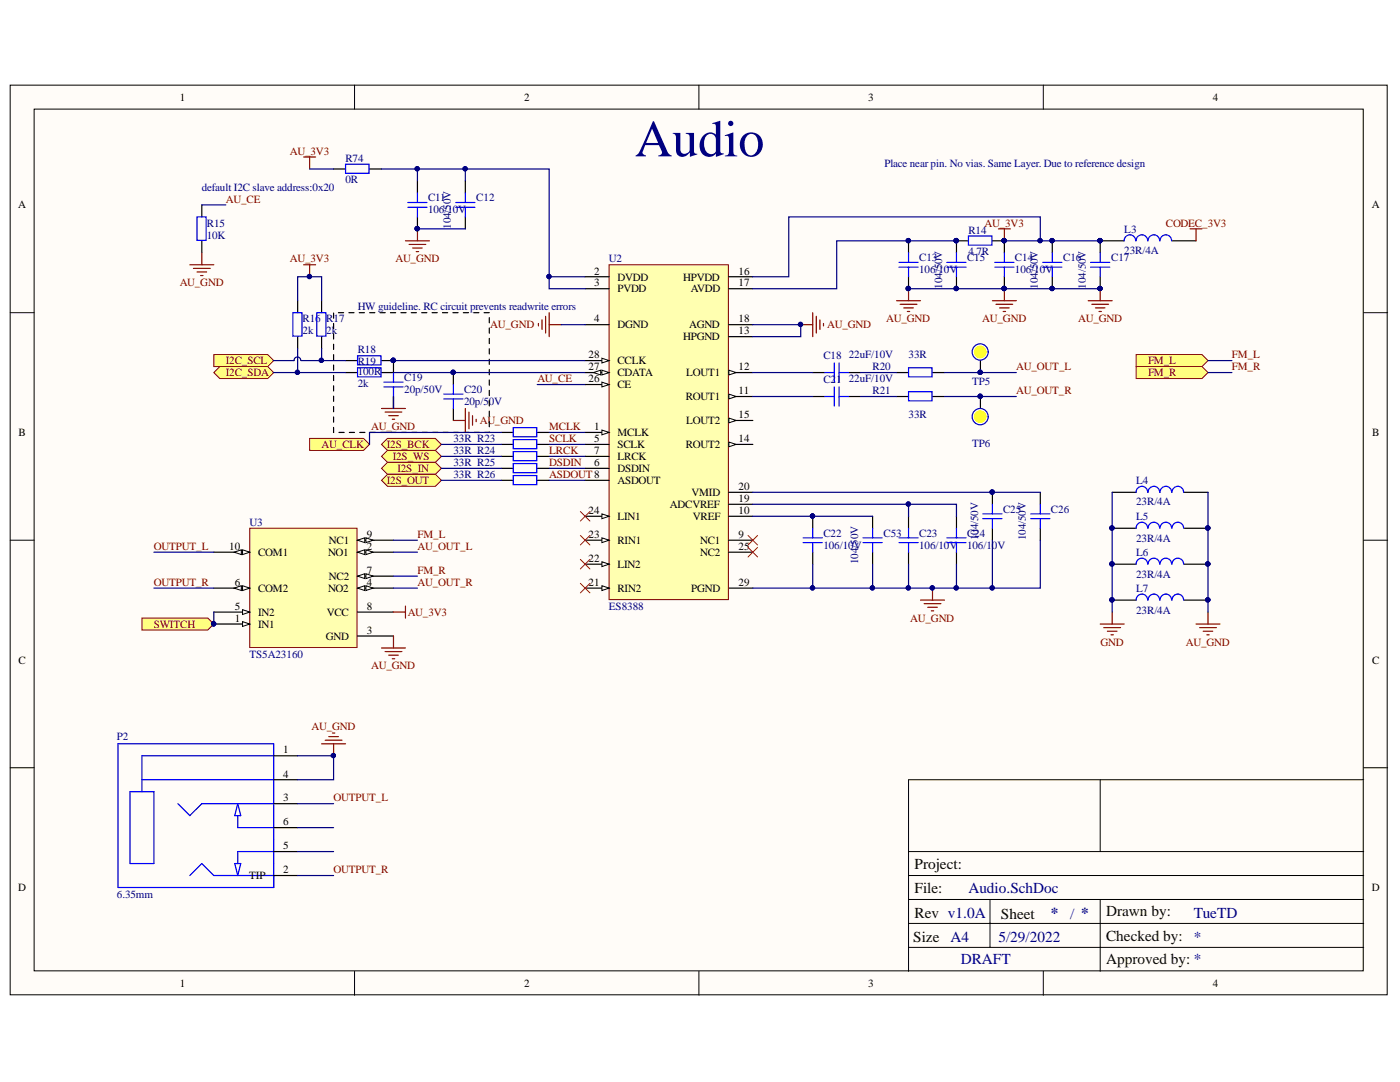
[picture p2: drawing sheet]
<svg xmlns="http://www.w3.org/2000/svg" width="279mm" height="216mm" viewBox="0 0 279 216" stroke-linecap="round" stroke-linejoin="round" font-family="sans-serif">
<defs><g id="words">
<text font-size="10.4" fill="#000080" x="126.7" y="31.2">Audio</text>
<g font-size="3" fill="#080d02">
<text x="182.5" y="173.3">Project:</text>
<text x="182.5" y="178.1">File:</text>
<text x="182.5" y="183.1">Rev v1.0A</text>
<text x="199.8" y="183.4">Sheet</text>
<text x="220.7" y="182.9">Drawn by:</text>
<text x="182.3" y="187.9">Size</text>
<text x="220.7" y="187.7">Checked by:</text>
<text x="220.7" y="192.4">Approved by: *</text>
</g>
<g font-size="3" fill="#000080">
<text x="193.3" y="178.1">Audio.SchDoc</text>
<text x="209.7" y="183.1">*</text>
<text x="213.5" y="183.4">/ *</text>
<text x="238.2" y="183.1">TueTD</text>
<text x="189.7" y="187.9">A4</text>
<text x="199.3" y="187.9">5/29/2022</text>
<text x="238.2" y="187.9">*</text>
<text x="191.7" y="192.4">DRAFT</text>
</g>
<g font-size="2.2">
<text x="35.9" y="20.1">1</text>
<text x="104.6" y="20.1">2</text>
<text x="173.3" y="20.1">3</text>
<text x="242.1" y="20.1">4</text>
<text x="3.6" y="41.6">A</text>
<text x="273.8" y="41.6">A</text>
<text x="118.6" y="54.8">2</text>
<text x="118.6" y="57.2">3</text>
<text x="123.2" y="56">DVDD</text>
<text x="123.2" y="58.3">PVDD</text>
<text x="136.3" y="56">HPVDD</text>
<text x="137.9" y="58.3">AVDD</text>
<text x="147.4" y="54.8">16</text>
<text x="147.4" y="57.2">17</text>
<text x="118.6" y="64.3">4</text>
<text x="123.2" y="65.5">DGND</text>
<text x="137.5" y="65.5">AGND</text>
<text x="147.4" y="64.3">18</text>
<text x="117.5" y="71.4">28</text>
<text x="136.3" y="67.9">HPGND</text>
<text x="147.4" y="66.7">13</text>
<text x="117.5" y="73.9">27</text>
<text x="117.5" y="76.3">26</text>
<text x="123.2" y="72.7">CCLK</text>
<text x="123.2" y="75.1">CDATA</text>
<text x="123.2" y="77.4">CE</text>
<text x="136.9" y="75.1">LOUT1</text>
<text x="147.4" y="73.9">12</text>
<text x="136.8" y="79.8">ROUT1</text>
<text x="147.4" y="78.6">11</text>
<text x="147.4" y="83.4">15</text>
<text x="3.7" y="87">B</text>
<text x="118.6" y="85.8">1</text>
<text x="118.6" y="88.2">5</text>
<text x="123.2" y="87">MCLK</text>
<text x="123.2" y="89.4">SCLK</text>
<text x="136.8" y="89.4">ROUT2</text>
<text x="136.9" y="84.6">LOUT2</text>
<text x="147.4" y="88.2">14</text>
<text x="273.9" y="87">B</text>
<text x="118.6" y="90.6">7</text>
<text x="118.6" y="93">6</text>
<text x="123.2" y="91.8">LRCK</text>
<text x="123.2" y="94.2">DSDIN</text>
<text x="123.2" y="96.6">ASDOUT</text>
<text x="133.7" y="101.4">ADCVREF</text>
<text x="138" y="99">VMID</text>
<text x="147.4" y="97.7">20</text>
<text x="147.4" y="100.2">19</text>
<text x="73.2" y="107.3">9</text>
<text x="117.5" y="102.6">24</text>
<text x="117.5" y="107.3">23</text>
<text x="123.2" y="103.7">LIN1</text>
<text x="138.3" y="103.7">VREF</text>
<text x="147.4" y="102.6">10</text>
<text x="147.4" y="107.3">9</text>
<text x="45.8" y="109.7">10</text>
<text x="51.5" y="110.9">COM1</text>
<text x="65.5" y="110.9">NO1</text>
<text x="65.6" y="108.6">NC1</text>
<text x="73.2" y="109.7">2</text>
<text x="117.5" y="112.1">22</text>
<text x="123.2" y="108.6">RIN1</text>
<text x="123.2" y="113.3">LIN2</text>
<text x="139.7" y="108.6">NC1</text>
<text x="139.7" y="110.9">NC2</text>
<text x="147.4" y="109.7">25</text>
<text x="46.9" y="116.8">6</text>
<text x="51.5" y="118.1">COM2</text>
<text x="65.5" y="118.1">NO2</text>
<text x="65.6" y="115.7">NC2</text>
<text x="73.2" y="116.8">4</text>
<text x="73.2" y="114.5">7</text>
<text x="117.5" y="116.8">21</text>
<text x="123.2" y="118.1">RIN2</text>
<text x="137.9" y="118.1">PGND</text>
<text x="147.4" y="116.8">29</text>
<text x="46.9" y="124">1</text>
<text x="46.9" y="121.7">5</text>
<text x="51.5" y="125.2">IN1</text>
<text x="51.5" y="122.8">IN2</text>
<text x="65.2" y="122.8">VCC</text>
<text x="73.2" y="121.7">8</text>
<text x="65" y="127.7">GND</text>
<text x="73.2" y="126.5">3</text>
<text x="3.7" y="132.4">C</text>
<text x="273.9" y="132.4">C</text>
<text x="56.5" y="155.1">4</text>
<text x="56.5" y="150.3">1</text>
<text x="56.5" y="159.9">3</text>
<text x="56.5" y="164.7">6</text>
<text x="56.5" y="169.4">5</text>
<text x="3.6" y="177.8">D</text>
<text x="49.7" y="175.4">TIP</text>
<text x="56.5" y="174.2">2</text>
<text x="273.8" y="177.8">D</text>
<text x="35.9" y="196.9">1</text>
<text x="104.6" y="196.9">2</text>
<text x="173.3" y="196.9">3</text>
<text x="242.1" y="196.9">4</text>
</g>
<g font-size="2.2" fill="#800000">
<text x="57.8" y="30.9">AU_3V3</text>
<text x="45.1" y="40.4">AU_CE</text>
<text x="196.5" y="45.2">AU_3V3</text>
<text x="232.7" y="45.2">CODEC_3V3</text>
<text x="57.8" y="52.3">AU_3V3</text>
<text x="78.9" y="52.3">AU_GND</text>
<text x="35.9" y="57.2">AU_GND</text>
<text x="97.9" y="65.5">AU_GND</text>
<text x="165.1" y="65.5">AU_GND</text>
<text x="176.8" y="64.3">AU_GND</text>
<text x="196" y="64.3">AU_GND</text>
<text x="215.2" y="64.3">AU_GND</text>
<text x="245.9" y="71.4">FM_L</text>
<text x="45.1" y="72.7">I2C_SCL</text>
<text x="45.1" y="75.1">I2C_SDA</text>
<text x="107.2" y="76.3">AU_CE</text>
<text x="202.8" y="73.9">AU_OUT_L</text>
<text x="229.1" y="72.7">FM_L</text>
<text x="229.1" y="75.1">FM_R</text>
<text x="245.9" y="73.9">FM_R</text>
<text x="202.8" y="78.6">AU_OUT_R</text>
<text x="64.2" y="89.4">AU_CLK</text>
<text x="74.1" y="85.8">AU_GND</text>
<text x="77.2" y="89.4">I2S_BCK</text>
<text x="95.7" y="84.6">AU_GND</text>
<text x="109.6" y="85.8">MCLK</text>
<text x="109.6" y="88.2">SCLK</text>
<text x="78.4" y="91.8">I2S_WS</text>
<text x="79.3" y="94.2">I2S_IN</text>
<text x="109.6" y="90.6">LRCK</text>
<text x="109.6" y="93">DSDIN</text>
<text x="109.6" y="95.4">ASDOUT8</text>
<text x="77.2" y="96.6">I2S_OUT</text>
<text x="83.3" y="107.3">FM_L</text>
<text x="30.7" y="109.7">OUTPUT_L</text>
<text x="83.3" y="109.7">AU_OUT_L</text>
<text x="30.7" y="116.8">OUTPUT_R</text>
<text x="83.3" y="114.5">FM_R</text>
<text x="83.3" y="116.8">AU_OUT_R</text>
<text x="30.7" y="125.2">SWITCH</text>
<text x="81.4" y="122.8">AU_3V3</text>
<text x="181.7" y="124">AU_GND</text>
<text x="219.6" y="128.8">GND</text>
<text x="236.6" y="128.8">AU_GND</text>
<text x="74.1" y="133.6">AU_GND</text>
<text x="62.2" y="145.6">AU_GND</text>
<text x="66.6" y="159.9">OUTPUT_L</text>
<text x="66.6" y="174.2">OUTPUT_R</text>
</g>
<g font-size="2.2" fill="#000080">
<text x="68.9" y="32.3">R74</text>
<text x="176.5" y="33.2">Place near pin. No vias. Same Layer. Due to reference design</text>
<text x="40.3" y="38">default I2C slave address:0x20</text>
<text x="68.9" y="36.6">0R</text>
<text x="85.4" y="40.2">C11</text>
<text x="95.1" y="40.2">C12</text>
<text x="41.3" y="45.2">R15</text>
<text x="41.3" y="47.6">10K</text>
<text x="85.4" y="42.5">106/10V</text>
<text x="90" y="45.7" transform="rotate(-90 90 45.7)">104/50V</text>
<text x="193.3" y="46.7">R14</text>
<text x="224.4" y="46.4">L3</text>
<text x="121.5" y="52.3">U2</text>
<text x="183.4" y="52.2">C13</text>
<text x="193" y="52.2">C15</text>
<text x="193.3" y="50.9">4.7R</text>
<text x="202.6" y="52.2">C14</text>
<text x="212.2" y="52.2">C16</text>
<text x="221.8" y="52.2">C17</text>
<text x="224.4" y="50.7">23R/4A</text>
<text x="183.4" y="54.5">106/10V</text>
<text x="188" y="57.6" transform="rotate(-90 188 57.6)">104/50V</text>
<text x="202.6" y="54.5">106/10V</text>
<text x="207.1" y="57.6" transform="rotate(-90 207.1 57.6)">104/50V</text>
<text x="216.7" y="57.6" transform="rotate(-90 216.7 57.6)">104/50V</text>
<text x="60.4" y="64.3">R16</text>
<text x="65.1" y="64.3">R17</text>
<text x="71.4" y="61.9">HW guideline. RC circuit prevents readwrite errors</text>
<text x="60.4" y="66.7">2k</text>
<text x="65.1" y="66.7">2k</text>
<text x="71.4" y="70.5">R18</text>
<text x="164.3" y="71.7">C18</text>
<text x="169.4" y="71.4">22uF/10V</text>
<text x="181.3" y="71.4">33R</text>
<text x="71.4" y="74.8">100R</text>
<text x="71.4" y="72.9">R19</text>
<text x="71.4" y="77.2">2k</text>
<text x="80.7" y="76">C19</text>
<text x="164.3" y="76.5">C21</text>
<text x="169.4" y="76.3">22uF/10V</text>
<text x="174.1" y="73.9">R20</text>
<text x="194" y="76.8">TP5</text>
<text x="80.7" y="78.4">20p/50V</text>
<text x="92.6" y="78.4">C20</text>
<text x="92.6" y="80.8">20p/50V</text>
<text x="174.1" y="78.6">R21</text>
<text x="181.3" y="83.4">33R</text>
<text x="90.5" y="88.2">33R R23</text>
<text x="194" y="89.2">TP6</text>
<text x="90.5" y="95.4">33R R26</text>
<text x="90.5" y="93">33R R25</text>
<text x="90.5" y="90.6">33R R24</text>
<text x="226.7" y="96.6">L4</text>
<text x="226.7" y="100.9">23R/4A</text>
<text x="49.8" y="104.9">U3</text>
<text x="164.3" y="107.1">C22</text>
<text x="176.3" y="107.1">C53</text>
<text x="183.4" y="107.1">C23</text>
<text x="193" y="107.1">C24</text>
<text x="195.2" y="107.8" transform="rotate(-90 195.2 107.8)">104/50V</text>
<text x="200.2" y="102.3">C25</text>
<text x="204.8" y="107.8" transform="rotate(-90 204.8 107.8)">104/50V</text>
<text x="209.7" y="102.3">C26</text>
<text x="226.7" y="103.7">L5</text>
<text x="164.3" y="109.5">106/10V</text>
<text x="171.3" y="112.5" transform="rotate(-90 171.3 112.5)">104/50V</text>
<text x="183.4" y="109.5">106/10V</text>
<text x="193" y="109.5">106/10V</text>
<text x="226.7" y="108.1">23R/4A</text>
<text x="226.7" y="110.9">L6</text>
<text x="226.7" y="115.2">23R/4A</text>
<text x="226.7" y="118.1">L7</text>
<text x="121.5" y="121.7">ES8388</text>
<text x="226.7" y="122.4">23R/4A</text>
<text x="49.8" y="131.2">TS5A23160</text>
<text x="23.3" y="147.7">P2</text>
<text x="23.3" y="179.2">6.35mm</text>
</g>
</g></defs>
<g fill="#fffcf8" stroke="#000" stroke-width=".2">
<path d="M2 17h274.8v181.5h-274.8z"/>
<path d="M6.8 21.8h265.3v171.9h-265.3z"/>
</g>
<g fill="none" stroke="#000" stroke-width=".2">
<path d="M70.8 17v4.8M139.5 17v4.8M208.2 17v4.8M2 62.4h4.8M272.2 62.4h4.7M2 107.8h4.8M272.2 107.8h4.7M2 153.2h4.8M219.6 155.6v14.3M272.2 153.2h4.7M272.2 155.6h-90.9v14.3M181.3 174.7h90.9"/>
<path d="M181.3 179.5h90.9M197.6 179.5v9.5M219.6 179.5v14.3M272.2 169.9h-90.9v23.9M70.8 193.8v4.8M139.5 193.8v4.8M181.3 184.3h90.9M181.3 189h90.9M208.2 193.8v4.8"/>
</g>
<path d="M121.6 52.8h23.8v66.8h-23.8z" fill="#ffffb0" stroke="#800000" stroke-width=".2"/>
<path d="M116.8 55.2h4.8M116.8 57.6h4.8M116.8 64.8h4.8M116.8 72h4.8" fill="none" stroke="#000" stroke-width=".24"/>
<path d="M120.1 71.5l1.5 .5-1.5 .4z" fill="#fffcf8"/>
<path d="M120.1 71.5l1.5 .5-1.5 .4z" fill="none" stroke="#000" stroke-width=".2"/>
<path d="M116.8 74.3h4.8" fill="none" stroke="#000" stroke-width=".24"/>
<path d="M120.1 73.9l1.5 .4-1.5 .5z" fill="#fffcf8"/>
<path d="M120.1 73.9l1.5 .4-1.5 .5z" fill="none" stroke="#000" stroke-width=".2"/>
<path d="M118.4 74.3l1.5-.4v.9z" fill="#fffcf8"/>
<path d="M118.4 74.3l1.5-.4v.9z" fill="none" stroke="#000" stroke-width=".2"/>
<path d="M116.8 76.7h4.8" fill="none" stroke="#000" stroke-width=".24"/>
<path d="M120.1 76.3l1.5 .4-1.5 .5z" fill="#fffcf8"/>
<path d="M120.1 76.3l1.5 .4-1.5 .5z" fill="none" stroke="#000" stroke-width=".2"/>
<path d="M116.8 86.3h4.8" fill="none" stroke="#000" stroke-width=".24"/>
<path d="M120.1 85.8l1.5 .5-1.5 .5z" fill="#fffcf8"/>
<path d="M120.1 85.8l1.5 .5-1.5 .5z" fill="none" stroke="#000" stroke-width=".2"/>
<path d="M116.8 88.7h4.8M116.8 91.1h4.8M116.8 95.8h4.8M116.8 93.5h4.8M116.8 103h4.8" fill="none" stroke="#000" stroke-width=".24"/>
<path d="M120.1 102.5l1.5 .5-1.5 .5z" fill="#fffcf8"/>
<path d="M120.1 102.5l1.5 .5-1.5 .5z" fill="none" stroke="#000" stroke-width=".2"/>
<path d="M116.8 107.8h4.8" fill="none" stroke="#000" stroke-width=".24"/>
<path d="M120.1 107.3l1.5 .5-1.5 .5z" fill="#fffcf8"/>
<path d="M120.1 107.3l1.5 .5-1.5 .5z" fill="none" stroke="#000" stroke-width=".2"/>
<path d="M116.8 112.6h4.8" fill="none" stroke="#000" stroke-width=".24"/>
<path d="M120.1 112.1l1.5 .5-1.5 .5z" fill="#fffcf8"/>
<path d="M120.1 112.1l1.5 .5-1.5 .5z" fill="none" stroke="#000" stroke-width=".2"/>
<path d="M116.8 117.4h4.8" fill="none" stroke="#000" stroke-width=".24"/>
<path d="M120.1 116.9l1.5 .5-1.5 .4z" fill="#fffcf8"/>
<path d="M120.1 116.9l1.5 .5-1.5 .4z" fill="none" stroke="#000" stroke-width=".2"/>
<path d="M145.5 55.2h4.7M145.5 57.6h4.7M145.5 64.8h4.7M145.5 67.2h4.7M145.5 74.3h4.7" fill="none" stroke="#000" stroke-width=".24"/>
<path d="M145.5 73.9l1.4 .4-1.4 .5z" fill="#fffcf8"/>
<path d="M145.5 73.9l1.4 .4-1.4 .5z" fill="none" stroke="#000" stroke-width=".2"/>
<path d="M145.5 79.1h4.7" fill="none" stroke="#000" stroke-width=".24"/>
<path d="M145.5 78.6l1.4 .5-1.4 .5z" fill="#fffcf8"/>
<path d="M145.5 78.6l1.4 .5-1.4 .5z" fill="none" stroke="#000" stroke-width=".2"/>
<path d="M145.5 83.9h4.7" fill="none" stroke="#000" stroke-width=".24"/>
<path d="M145.5 83.4l1.4 .5-1.4 .5z" fill="#fffcf8"/>
<path d="M145.5 83.4l1.4 .5-1.4 .5z" fill="none" stroke="#000" stroke-width=".2"/>
<path d="M145.5 88.7h4.7" fill="none" stroke="#000" stroke-width=".24"/>
<path d="M145.5 88.2l1.4 .5-1.4 .5z" fill="#fffcf8"/>
<path d="M145.5 88.2l1.4 .5-1.4 .5z" fill="none" stroke="#000" stroke-width=".2"/>
<g fill="none" stroke="#000" stroke-width=".24">
<path d="M92.9 36.1v2.4M92.9 43.3v2.4M190.9 48.1v2.3M190.9 55.2v2.4M210 48.1v2.3M210 55.2v2.4M219.6 48.1v2.3M219.6 55.2v2.4M145.5 98.2h4.7M145.5 100.6h4.7M145.5 103h4.7M145.5 107.8h4.7"/>
<path d="M145.5 110.2h4.7M145.5 117.4h4.7"/>
</g>
<g fill="none" stroke="#800000" stroke-width=".24">
<path d="M60.6 31.3h2.4M61.8 31.3v2.4M80.9 48.1h4.8M81.6 48.8h3.4M82.4 49.5h1.9M83.1 50.2h.4M83.3 45.7v2.4M181.3 57.6v2.4M199.2 45.7h2.4M200.4 45.7v2.4M200.4 57.6v2.4M219.6 57.6v2.4"/>
<path d="M159.8 64.8h2.4M162.2 62.4v4.8M162.9 63.1v3.4M163.6 63.8v1.9M164.3 64.5v.5M178.9 60h4.8M179.6 60.7h3.4M180.4 61.4h1.9M181.1 62.2h.5M198.1 60h4.7M198.8 60.7h3.3M199.5 61.4h1.9"/>
<path d="M200.2 62.2h.5M217.2 60h4.8M217.9 60.7h3.3M218.6 61.4h1.9M219.3 62.2h.5"/>
</g>
<g fill="#000080" stroke="#000080" stroke-width=".2">
<circle cx="200.4" cy="48" r=".43"/>
<circle cx="159.8" cy="64.7" r=".43"/>
<circle cx="210" cy="57.6" r=".43"/>
<circle cx="210" cy="48" r=".43"/>
<circle cx="219.5" cy="57.6" r=".43"/>
<circle cx="219.5" cy="48" r=".43"/>
<circle cx="200.4" cy="57.6" r=".43"/>
<circle cx="190.8" cy="57.6" r=".43"/>
<circle cx="190.8" cy="48" r=".43"/>
<circle cx="181.3" cy="57.6" r=".43"/>
<circle cx="83.3" cy="45.6" r=".43"/>
</g>
<g fill="none" stroke="#00f" stroke-width=".24">
<path d="M92.9 38.5v1.9M91 40.4h3.8M91 41.4h3.8M92.9 41.4v1.9M189 52.4h3.8M189 53.3h3.8M190.9 50.4v2M190.9 53.3v1.9M208.1 52.4h3.8M208.1 53.3h3.8M210 50.4v2M210 53.3v1.9"/>
<path d="M217.7 52.4h3.8M217.7 53.3h3.8M219.6 50.4v2M219.6 53.3v1.9"/>
</g>
<g fill="#ffff80" stroke="#800000" stroke-width=".2">
<path d="M42.7 70.8h10.7l1.2 1.2-1.2 1.1h-10.7z" fill-rule="evenodd"/>
<path d="M42.7 74.3l1.2-1.2h9.5l1.2 1.2-1.2 1.2h-9.5z" fill-rule="evenodd"/>
</g>
<path d="M60.6 52.8h2.4M61.8 52.8v2.4M78.5 79.1v2.4M76.1 81.5h4.8M76.9 82.2h3.3M77.6 82.9h1.9M78.3 83.7h.5M90.5 83.9h2.4M92.9 81.5v4.8M93.6 82.2v3.4M94.3 82.9v2M95 83.7v.4" fill="none" stroke="#800000" stroke-width=".24"/>
<g fill="#000080" stroke="#000080" stroke-width=".2">
<circle cx="61.7" cy="55.2" r=".43"/>
<circle cx="78.5" cy="71.9" r=".43"/>
<circle cx="90.4" cy="74.3" r=".43"/>
</g>
<g fill="none" stroke="#000" stroke-width=".24">
<path d="M59.4 60v2.4M59.4 67.2v2.4M64.2 60v2.4M64.2 67.2v2.4M69 72h2.4M69 74.3h2.4M76.1 72h2.4v2.3h-2.4M78.5 79.1v2.4M90.5 74.3v2.4M90.5 81.5v2.4M100 95.8h2.4M100 93.5h2.4"/>
<path d="M100 91.1h2.4M100 88.7h2.4M100 86.3h2.4M107.2 95.8h2.4M107.2 93.5h2.4M107.2 91.1h2.4M107.2 88.7h2.4M107.2 86.3h2.4"/>
</g>
<g fill="none" stroke="#00f" stroke-width=".24">
<path d="M58.4 62.4h1.9v4.7h-1.9zM63.2 62.4h1.8v4.7h-1.8zM71.4 71h4.6v1.8h-4.6zM71.4 73.4h4.6v1.8h-4.6zM76.6 76.3h3.8M76.6 77.2h3.8M78.5 74.3v2M78.5 77.2v1.9M88.6 78.6h3.8M88.6 79.6h3.8M90.5 76.7v1.9M90.5 79.6v1.9"/>
<path d="M102.4 94.9h4.7v1.8h-4.7zM102.4 92.5h4.7v1.8h-4.7zM102.4 90.1h4.7v1.8h-4.7zM102.4 87.7h4.7v1.8h-4.7zM102.4 85.3h4.7v1.8h-4.7z"/>
</g>
<path d="M97.7 62.4h-31.1v23.9h31.1v-23.9" fill="none" stroke="#000" stroke-width=".24" stroke-dasharray="1 1"/>
<g fill="#ffff80" stroke="#800000" stroke-width=".2">
<path d="M76.1 88.7l1.2-1.2h9.6l1.2 1.2-1.2 1.2h-9.6z" fill-rule="evenodd"/>
<path d="M76.1 91.1l1.2-1.2h9.6l1.2 1.2-1.2 1.2h-9.6z" fill-rule="evenodd"/>
<path d="M76.1 93.5l1.2-1.2h9.6l1.2 1.2-1.2 1.2h-9.6z" fill-rule="evenodd"/>
<path d="M76.1 95.8l1.2-1.1h9.6l1.2 1.1-1.2 1.2h-9.6z" fill-rule="evenodd"/>
<path d="M61.8 87.5h10.8l1.1 1.2-1.1 1.2h-10.8z" fill-rule="evenodd"/>
</g>
<g fill="none" stroke="#000" stroke-width=".24">
<path d="M40.3 40.9v2.4M40.3 48.1v2.3M190.9 48.1h2.4M198.1 48.1h2.3M219.6 48.1h4.7M233.9 48.1h4.8M162.2 74.3h2.4M162.2 79.1h2.4M169.4 74.3h2.4M169.4 79.1h2.4M178.9 74.3h2.4M178.9 79.1h2.4"/>
<path d="M186.1 74.3h2.4M186.1 79.1h2.4M195.7 72v2.3M198.1 98.2v2.4M207.6 98.2v2.4M198.1 105.4v2.4M207.6 105.4v2.4"/>
</g>
<g fill="none" stroke="#00f" stroke-width=".24">
<path d="M39.3 43.3h1.8v4.7h-1.8zM193.3 47.1h4.7v1.8h-4.7zM226.6 48.1a1.15 1.15 0 0 0-1.1-1.2 1.15 1.15 0 0 0-1.1 1.2M229 48.1a1.15 1.15 0 0 0-1.1-1.2 1.15 1.15 0 0 0-1.2 1.2M231.4 48.1a1.15 1.15 0 0 0-1.1-1.2 1.15 1.15 0 0 0-1.2 1.2M233.8 48.1a1.15 1.15 0 0 0-1.1-1.2 1.15 1.15 0 0 0-1.2 1.2M164.6 74.3h1.9M164.6 79.1h1.9M166.5 72.4v3.9M166.5 77.2v3.8M167.5 72.4v3.9M167.5 77.2v3.8"/>
<path d="M167.5 74.3h1.9M167.5 79.1h1.9M181.3 73.4h4.7v1.8h-4.7zM181.3 78.2h4.7v1.8h-4.7zM196.1 102.5h3.9M196.1 103.5h3.9M198.1 100.6v1.9M198.1 103.5v1.9M205.7 102.5h3.8M205.7 103.5h3.8M207.6 100.6v1.9M207.6 103.5v1.9"/>
</g>
<path d="M37.9 52.8h4.8M38.6 53.6h3.4M39.3 54.3h1.9M40 55h.5M40.3 50.4v2.4M237.5 45.7h2.4M238.7 45.7v2.4M183.7 119.7h4.8M186.1 117.4v2.3M184.4 120.5h3.4M185.1 121.2h2M185.9 121.9h.4" fill="none" stroke="#800000" stroke-width=".24"/>
<g fill="#000080" stroke="#000080" stroke-width=".2">
<circle cx="198" cy="98.2" r=".43"/>
<circle cx="186.1" cy="117.3" r=".43"/>
<circle cx="200.4" cy="48" r=".43"/>
<circle cx="190.8" cy="48" r=".43"/>
<circle cx="219.5" cy="48" r=".43"/>
<circle cx="195.6" cy="74.3" r=".43"/>
</g>
<path d="M149.3 106.8l1.9 1.9M149.3 109.2l1.9 1.9M151.2 106.8l-1.9 1.9M151.2 109.2l-1.9 1.9" fill="none" stroke="#f00" stroke-width=".2"/>
<circle cx="195.6" cy="70.2" r="1.61" fill="#fff" stroke="#0000bf" stroke-width=".24"/>
<circle cx="195.6" cy="70.2" r="1.15" fill="#ff0" stroke="#ff0" stroke-width=".24"/>
<g fill="#000080" stroke="#000080" stroke-width=".2">
<circle cx="195.6" cy="74.3" r=".43"/>
<circle cx="195.6" cy="79.1" r=".43"/>
</g>
<path d="M195.7 79.1v2.4" fill="none" stroke="#000" stroke-width=".24"/>
<circle cx="195.6" cy="83.1" r="1.61" fill="#fff" stroke="#0000bf" stroke-width=".24"/>
<circle cx="195.6" cy="83.1" r="1.15" fill="#ff0" stroke="#ff0" stroke-width=".24"/>
<circle cx="195.6" cy="79.1" r=".43" fill="#000080" stroke="#000080" stroke-width=".2"/>
<path d="M115.8 111.6l1.9 1.9M115.8 116.4l1.9 1.9M117.7 111.6l-1.9 1.9M117.7 116.4l-1.9 1.9" fill="none" stroke="#f00" stroke-width=".2"/>
<path d="M49.8 105.4h21.5v23.8h-21.5z" fill="#ffffb0" stroke="#800000" stroke-width=".2"/>
<path d="M42.7 124.5h7.1" fill="none" stroke="#000" stroke-width=".24"/>
<path d="M48.4 124l1.4 .5-1.4 .5z" fill="#fffcf8"/>
<path d="M48.4 124l1.4 .5-1.4 .5z" fill="none" stroke="#000" stroke-width=".2"/>
<circle cx="42.6" cy="124.5" r=".43" fill="#000080" stroke="#000080" stroke-width=".2"/>
<path d="M71.4 110.2h7.1" fill="none" stroke="#000" stroke-width=".24"/>
<path d="M71.4 110.2l1.4-.5v1z" fill="#fffcf8"/>
<path d="M71.4 110.2l1.4-.5v1z" fill="none" stroke="#000" stroke-width=".2"/>
<path d="M73 109.7l1.5 .5-1.5 .5z" fill="#fffcf8"/>
<path d="M73 109.7l1.5 .5-1.5 .5z" fill="none" stroke="#000" stroke-width=".2"/>
<path d="M71.4 117.4h7.1M71.4 126.9h7.1" fill="none" stroke="#000" stroke-width=".24"/>
<path d="M71.4 117.4l1.4-.5v.9z" fill="#fffcf8"/>
<path d="M71.4 117.4l1.4-.5v.9z" fill="none" stroke="#000" stroke-width=".2"/>
<path d="M73 116.9l1.5 .5-1.5 .4z" fill="#fffcf8"/>
<path d="M73 116.9l1.5 .5-1.5 .4z" fill="none" stroke="#000" stroke-width=".2"/>
<path d="M42.7 122.1h7.1" fill="none" stroke="#000" stroke-width=".24"/>
<path d="M48.4 121.7l1.4 .4-1.4 .5z" fill="#fffcf8"/>
<path d="M48.4 121.7l1.4 .4-1.4 .5z" fill="none" stroke="#000" stroke-width=".2"/>
<path d="M42.7 117.4h7.1" fill="none" stroke="#000" stroke-width=".24"/>
<path d="M48.4 116.9l1.4 .5-1.4 .4z" fill="#fffcf8"/>
<path d="M48.4 116.9l1.4 .5-1.4 .4z" fill="none" stroke="#000" stroke-width=".2"/>
<path d="M46.7 117.4l1.5-.5v.9z" fill="#fffcf8"/>
<path d="M46.7 117.4l1.5-.5v.9z" fill="none" stroke="#000" stroke-width=".2"/>
<path d="M71.4 115h7.1" fill="none" stroke="#000" stroke-width=".24"/>
<path d="M71.4 115l1.4-.5v.9z" fill="#fffcf8"/>
<path d="M71.4 115l1.4-.5v.9z" fill="none" stroke="#000" stroke-width=".2"/>
<path d="M73 114.5l1.5 .5-1.5 .4z" fill="#fffcf8"/>
<path d="M73 114.5l1.5 .5-1.5 .4z" fill="none" stroke="#000" stroke-width=".2"/>
<path d="M71.4 107.8h7.1M71.4 122.1h7.1" fill="none" stroke="#000" stroke-width=".24"/>
<path d="M71.4 107.8l1.4-.5v1z" fill="#fffcf8"/>
<path d="M71.4 107.8l1.4-.5v1z" fill="none" stroke="#000" stroke-width=".2"/>
<path d="M73 107.3l1.5 .5-1.5 .5z" fill="#fffcf8"/>
<path d="M73 107.3l1.5 .5-1.5 .5z" fill="none" stroke="#000" stroke-width=".2"/>
<path d="M42.7 110.2h7.1" fill="none" stroke="#000" stroke-width=".24"/>
<path d="M48.4 109.7l1.4 .5-1.4 .5z" fill="#fffcf8"/>
<path d="M48.4 109.7l1.4 .5-1.4 .5z" fill="none" stroke="#000" stroke-width=".2"/>
<path d="M46.7 110.2l1.5-.5v1z" fill="#fffcf8"/>
<path d="M46.7 110.2l1.5-.5v1z" fill="none" stroke="#000" stroke-width=".2"/>
<circle cx="42.6" cy="124.5" r=".43" fill="#000080" stroke="#000080" stroke-width=".2"/>
<path d="M76.1 129.3h4.8M76.9 130h3.3M77.6 130.7h1.9M78.3 131.5h.5M78.5 122.1h2.4M78.5 126.9v2.4M80.9 120.9v2.4" fill="none" stroke="#800000" stroke-width=".24"/>
<path d="M28.3 123.3h13.2l1.2 1.2-1.2 1.2h-13.2z" fill-rule="evenodd" fill="#ffff80" stroke="#800000" stroke-width=".2"/>
<g fill="#000080" stroke="#000080" stroke-width=".2">
<circle cx="42.6" cy="124.5" r=".43"/>
<circle cx="221.9" cy="105.4" r=".43"/>
<circle cx="241" cy="105.4" r=".43"/>
<circle cx="221.9" cy="112.5" r=".43"/>
<circle cx="241" cy="112.5" r=".43"/>
<circle cx="221.9" cy="119.7" r=".43"/>
<circle cx="241" cy="119.7" r=".43"/>
</g>
<path d="M222 98.2h4.7M236.3 98.2h4.8M222 105.4h4.7M222 112.6h4.7M222 119.7h4.7M236.3 105.4h4.8M236.3 112.6h4.8M236.3 119.7h4.8" fill="none" stroke="#000" stroke-width=".24"/>
<g fill="none" stroke="#00f" stroke-width=".24">
<path d="M229 98.2a1.15 1.15 0 0 0-1.1-1.2 1.15 1.15 0 0 0-1.2 1.2M231.4 98.2a1.15 1.15 0 0 0-1.1-1.2 1.15 1.15 0 0 0-1.2 1.2M233.8 98.2a1.15 1.15 0 0 0-1.1-1.2 1.15 1.15 0 0 0-1.2 1.2M236.2 98.2a1.15 1.15 0 0 0-1.1-1.2 1.15 1.15 0 0 0-1.2 1.2M229 105.4a1.15 1.15 0 0 0-1.1-1.2 1.15 1.15 0 0 0-1.2 1.2M229 112.6a1.15 1.15 0 0 0-1.1-1.2 1.15 1.15 0 0 0-1.2 1.2M229 119.7a1.15 1.15 0 0 0-1.1-1.2 1.15 1.15 0 0 0-1.2 1.2M231.4 105.4a1.15 1.15 0 0 0-1.1-1.2 1.15 1.15 0 0 0-1.2 1.2M231.4 112.6a1.15 1.15 0 0 0-1.1-1.2 1.15 1.15 0 0 0-1.2 1.2M231.4 119.7a1.15 1.15 0 0 0-1.1-1.2 1.15 1.15 0 0 0-1.2 1.2M233.8 105.4a1.15 1.15 0 0 0-1.1-1.2 1.15 1.15 0 0 0-1.2 1.2M233.8 112.6a1.15 1.15 0 0 0-1.1-1.2 1.15 1.15 0 0 0-1.2 1.2"/>
<path d="M233.8 119.7a1.15 1.15 0 0 0-1.1-1.2 1.15 1.15 0 0 0-1.2 1.2M236.2 105.4a1.15 1.15 0 0 0-1.1-1.2 1.15 1.15 0 0 0-1.2 1.2M236.2 112.6a1.15 1.15 0 0 0-1.1-1.2 1.15 1.15 0 0 0-1.2 1.2M236.2 119.7a1.15 1.15 0 0 0-1.1-1.2 1.15 1.15 0 0 0-1.2 1.2"/>
</g>
<path d="M219.6 124.5h4.7M220.3 125.2h3.3M221 126h1.9M221.7 126.7h.5M222 122.1v2.4M238.7 124.5h4.8M239.4 125.2h3.4M240.1 126h1.9M240.8 126.7h.5M241.1 122.1v2.4" fill="none" stroke="#800000" stroke-width=".24"/>
<g fill="#ffff80" stroke="#800000" stroke-width=".2">
<path d="M226.7 70.8h13.2l1.2 1.2-1.2 1.1h-13.2z" fill-rule="evenodd"/>
<path d="M226.7 73.1h13.2l1.2 1.2-1.2 1.2h-13.2z" fill-rule="evenodd"/>
</g>
<g fill="none" stroke="#00f" stroke-width=".24">
<path d="M69 32.8h4.7v1.8h-4.7zM83.3 38.5v1.9M81.4 40.4h3.8M81.4 41.4h3.8M83.3 41.4v1.9M179.4 52.4h3.8M179.4 53.3h3.8M181.3 50.4v2M181.3 53.3v1.9M198.5 52.4h3.9M198.5 53.3h3.9M200.4 50.4v2"/>
<path d="M200.4 53.3v1.9M160.3 107.3h3.8M160.3 108.3h3.8M162.2 105.4v1.9M162.2 108.3v1.9M172.2 107.3h3.9M172.2 108.3h3.9M174.1 105.4v1.9M174.1 108.3v1.9M179.4 107.3h3.8M179.4 108.3h3.8M181.3 105.4v1.9"/>
<path d="M181.3 108.3v1.9M189 107.3h3.8M189 108.3h3.8M190.9 105.4v1.9M190.9 108.3v1.9M23.5 148.4h31.1v28.7h-31.1zM25.9 158h4.8v14.3h-4.8zM28.3 155.6h26.3M54.6 150.8h-26.3v7.2M35.5 160.4l2.4 2.4 2.4-2.4h14.3M37.9 174.7l2.4-2.4 2.4 2.4h11.9M46.9 172.3h1.1l-.6 2.4z"/>
<path d="M47.4 162.8v2.3h7.2M47.4 160.4l.6 2.4h-1.1zM54.6 169.9h-7.2v2.4"/>
</g>
<g fill="none" stroke="#000" stroke-width=".24">
<path d="M66.6 33.7h2.4M73.7 33.7h2.4M83.3 36.1v2.4M83.3 43.3v2.4M181.3 48.1v2.3M181.3 55.2v2.4M200.4 48.1v2.3M200.4 55.2v2.4M162.2 103v2.4M162.2 110.2v2.4M174.1 103v2.4M174.1 110.2v2.4"/>
<path d="M181.3 103v2.4M181.3 110.2v2.4M190.9 103v2.4M190.9 110.2v2.4M54.6 155.6h4.8M54.6 150.8h4.8M54.6 174.7h4.8M54.6 169.9h4.8M54.6 165.1h4.8M54.6 160.4h4.8"/>
</g>
<path d="M107.5 64.5v.5M108.2 63.8v1.9M108.9 63.1v3.4M109.6 62.4v4.8M109.6 64.8h2.4M64.2 148.4h4.8M64.9 147.7h3.3M65.6 147h1.9M66.3 146.3h.5M66.6 148.4v2.4" fill="none" stroke="#800000" stroke-width=".24"/>
<g fill="#000080" stroke="#000080" stroke-width=".2">
<circle cx="66.5" cy="150.8" r=".43"/>
<circle cx="181.3" cy="57.6" r=".43"/>
<circle cx="181.3" cy="48" r=".43"/>
<circle cx="200.4" cy="57.6" r=".43"/>
<circle cx="200.4" cy="48" r=".43"/>
<circle cx="162.1" cy="103" r=".43"/>
<circle cx="83.3" cy="45.6" r=".43"/>
<circle cx="109.6" cy="55.2" r=".43"/>
<circle cx="159.8" cy="64.7" r=".43"/>
<circle cx="210" cy="57.6" r=".43"/>
<circle cx="219.5" cy="57.6" r=".43"/>
<circle cx="90.4" cy="74.3" r=".43"/>
<circle cx="61.7" cy="55.2" r=".43"/>
<circle cx="59.4" cy="74.3" r=".43"/>
<circle cx="64.1" cy="71.9" r=".43"/>
<circle cx="190.8" cy="117.3" r=".43"/>
<circle cx="186.1" cy="117.3" r=".43"/>
<circle cx="181.3" cy="117.3" r=".43"/>
<circle cx="198" cy="117.3" r=".43"/>
<circle cx="190.8" cy="57.6" r=".43"/>
<circle cx="195.6" cy="74.3" r=".43"/>
<circle cx="195.6" cy="79.1" r=".43"/>
<circle cx="42.6" cy="124.5" r=".43"/>
<circle cx="241" cy="119.7" r=".43"/>
<circle cx="241" cy="112.5" r=".43"/>
<circle cx="241" cy="105.4" r=".43"/>
<circle cx="221.9" cy="119.7" r=".43"/>
<circle cx="221.9" cy="112.5" r=".43"/>
<circle cx="221.9" cy="105.4" r=".43"/>
<circle cx="78.5" cy="71.9" r=".43"/>
<circle cx="190.8" cy="48" r=".43"/>
<circle cx="207.6" cy="48" r=".43"/>
<circle cx="219.5" cy="48" r=".43"/>
<circle cx="210" cy="48" r=".43"/>
<circle cx="83.3" cy="33.7" r=".43"/>
<circle cx="92.8" cy="33.7" r=".43"/>
<circle cx="162.1" cy="117.3" r=".43"/>
<circle cx="174.1" cy="117.3" r=".43"/>
<circle cx="181.3" cy="100.6" r=".43"/>
<circle cx="198" cy="98.2" r=".43"/>
</g>
<path d="M115.8 102.1l1.9 1.9M115.8 106.8l1.9 1.9M117.7 102.1l-1.9 1.9M117.7 106.8l-1.9 1.9" fill="none" stroke="#f00" stroke-width=".2"/>
<g fill="none" stroke="#000080" stroke-width=".24">
<path d="M61.8 33.7h4.8M76.1 33.7h16.8M83.3 33.7v2.4M92.9 36.1v-2.4h16.7v21.5M40.3 40.9h4.8M83.3 45.7h9.6M116.8 55.2h-7.2v2.4h7.2M181.3 57.6h38.3M190.9 48.1h-23.9v9.5h-16.8M200.4 48.1h19.2M207.6 48.1v-4.8h-50.2v11.9h-7.2M54.6 74.3h14.4"/>
<path d="M59.4 60v-4.8h4.8v4.8M59.4 69.6v4.7M60 71.9a.67 .67 0 0 0-.6-.7 .67 .67 0 0 0-.7 .8h-4.1M60.1 72h8.9M64.2 69.6v2.4M78.5 74.3h38.3M78.5 79.1v2.4M78.5 72h38.3M107.2 76.7h9.6M112 64.8h4.8M150.2 64.8h9.6v2.4h-9.6M150.2 74.3h12"/>
<path d="M150.2 79.1h12M171.8 74.3h7.1M171.8 79.1h7.1M188.5 74.3h14.3M188.5 79.1h14.3M241.1 74.3h4.8M241.1 72h4.8M88.1 88.7h11.9M88.1 91.1h11.9M88.1 93.5h11.9M88.1 95.8h11.9M100 86.3h-26.3v2.4"/>
<path d="M109.6 86.3h7.2M109.6 88.7h7.2M109.6 91.1h7.2M109.6 93.5h7.2M109.6 95.8h7.2M150.2 98.2h57.4M222 98.2v23.9M241.1 98.2v23.9M30.7 110.2h12M30.7 117.4h12M78.5 110.2h4.8M78.5 117.4h4.8"/>
<path d="M78.5 107.8h4.8M78.5 115h4.8M150.2 103h23.9M150.2 100.6h31.1v2.4M162.2 112.6v4.8M174.1 112.6v4.8M181.3 112.6v4.8h-31.1M181.3 100.6h9.6v2.4M190.9 112.6v4.8h-9.6M198.1 107.8v9.6h-7.2M207.6 107.8v9.6h-9.5M42.7 122.1v2.4"/>
<path d="M59.4 150.8h7.2v4.8h-7.2M59.4 160.4h7.2M59.4 165.1h7.2M59.4 169.9h7.2M59.4 174.7h7.2"/>
</g>
<use href="#words"/>
</svg>
